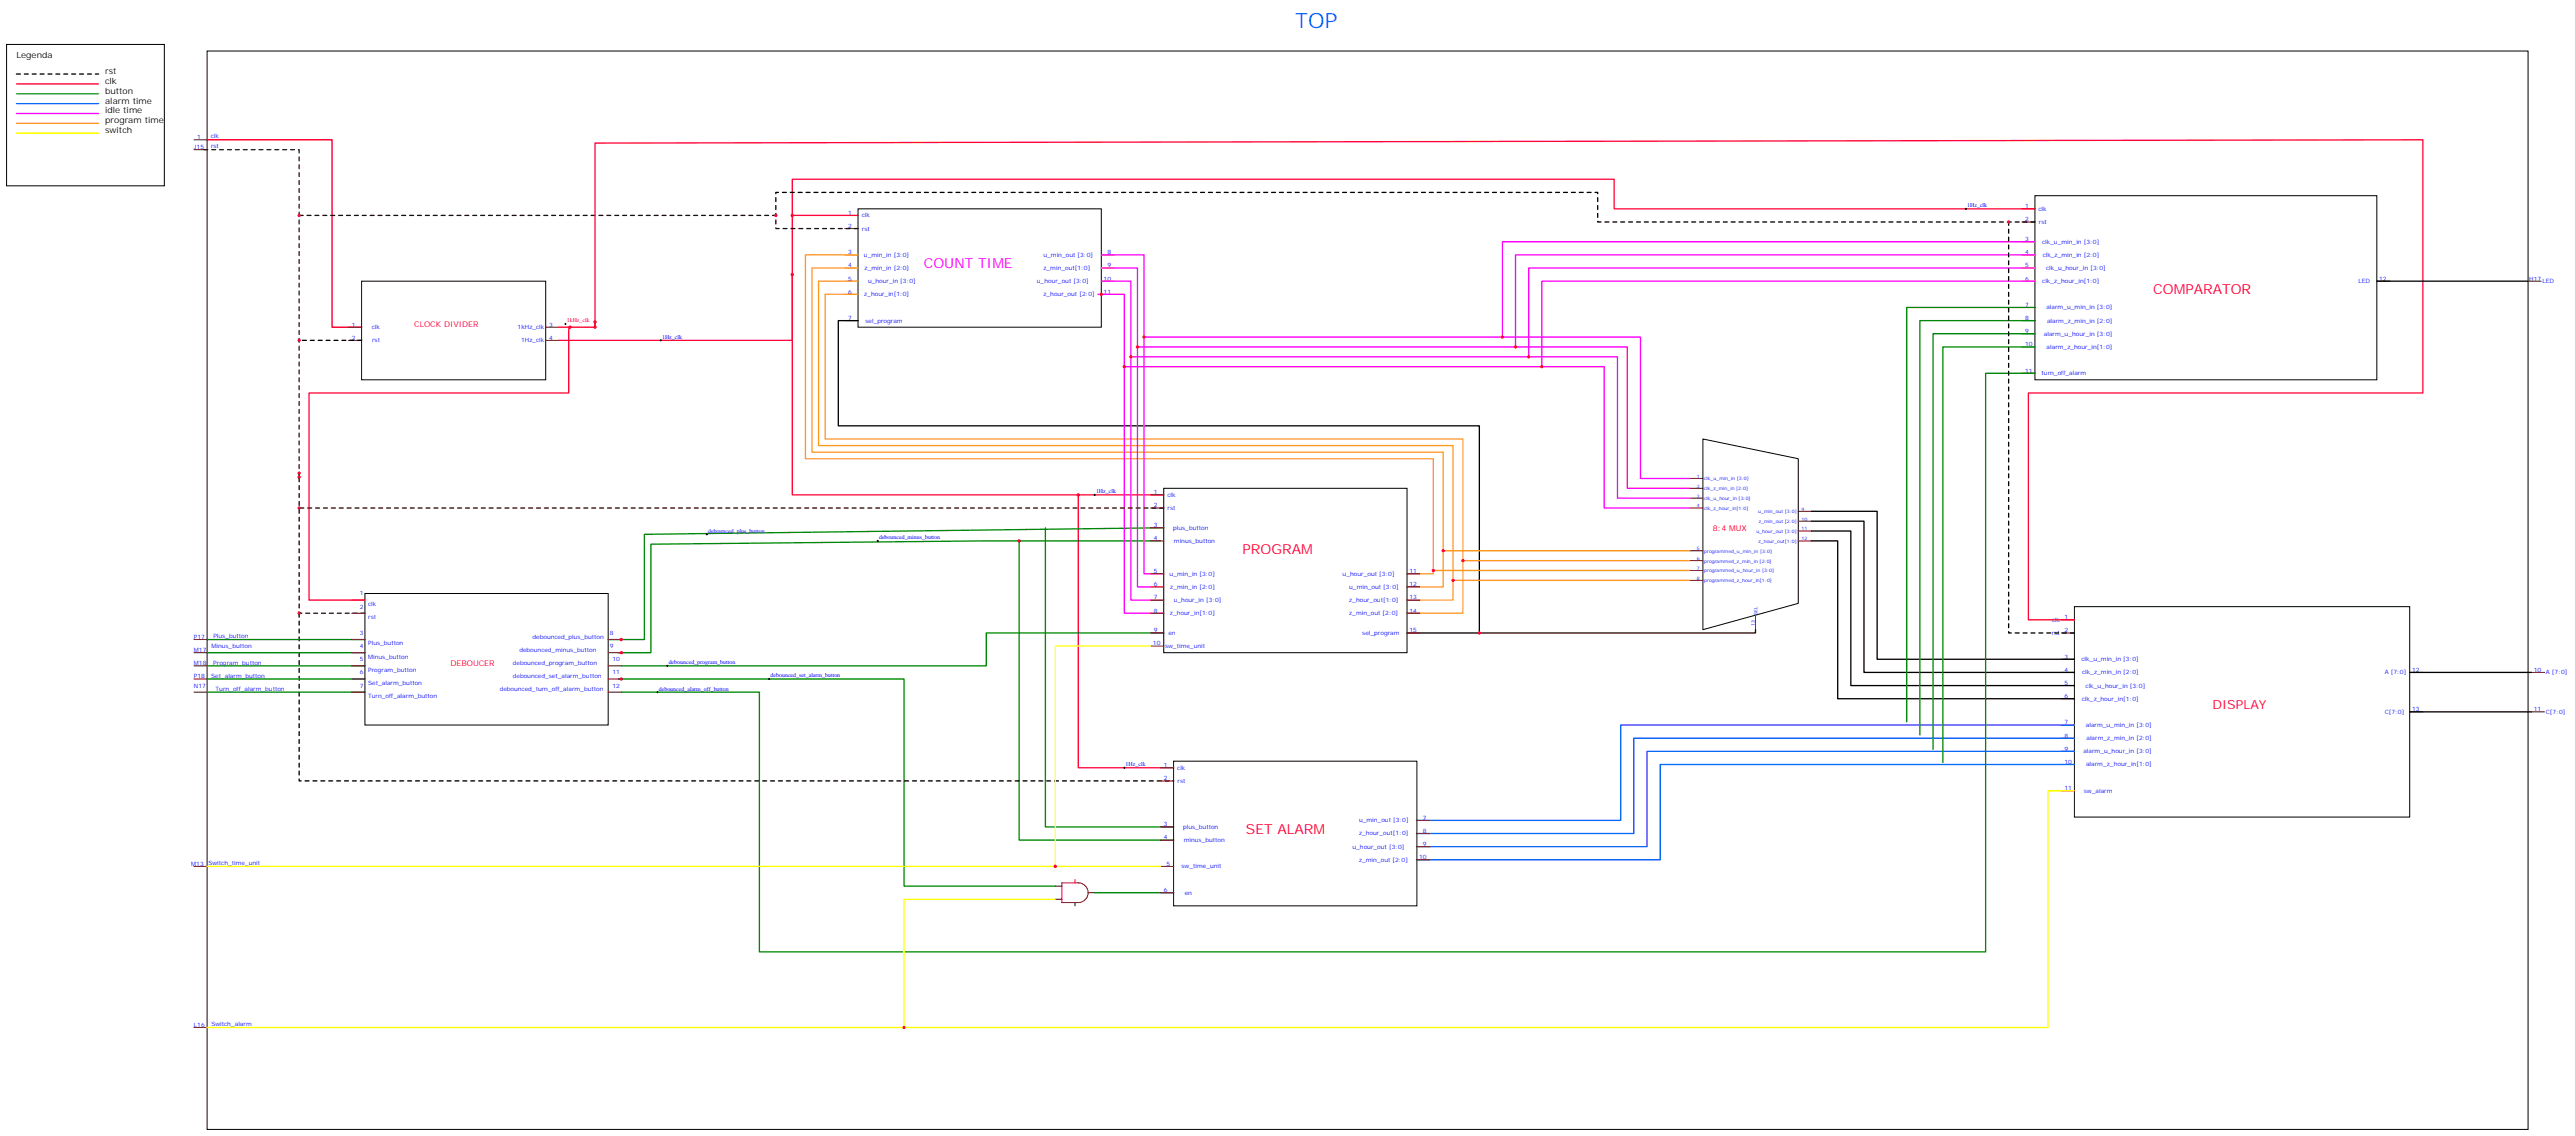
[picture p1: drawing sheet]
<svg xmlns="http://www.w3.org/2000/svg" width="1382mm" height="609mm" viewBox="0 0 1382 609" stroke-linecap="round" stroke-linejoin="round" font-family="sans-serif">
<defs><g id="words">
<text font-size="11.3" fill="#09f" x="695" y="15">TOP</text>
<text font-size="7.4" fill="#f0f" x="496" y="144">COUNT TIME</text>
<g font-size="7.4" fill="#f03">
<text x="1155" y="158">COMPARATOR</text>
<text x="667" y="297">PROGRAM</text>
<text x="669" y="447">SET ALARM</text>
</g>
<text font-size="6.7" fill="#f03" x="1187" y="380">DISPLAY</text>
<g font-size="4.6">
<text x="9" y="31">Legenda</text>
<text x="56" y="40">rst</text>
<text x="56" y="45">clk</text>
<text x="56" y="50">button</text>
<text x="56" y="56">alarm time</text>
<text x="56" y="61">idle time</text>
<text x="56" y="66">program time</text>
<text x="56" y="71">switch</text>
</g>
<g font-size="4.2" fill="#f03">
<text x="222" y="176">CLOCK DIVIDER</text>
<text x="242" y="357">DEBOUCER</text>
</g>
<text font-size="4.2" fill="#f00" x="919" y="285">8:4 MUX</text>
<g font-size="3.2" fill="#00f">
<text x="106" y="75">1</text>
<text x="113" y="74">clk</text>
<text x="104" y="80">J15</text>
<text x="113" y="80">rst</text>
<text x="1056" y="111">1Hz_clk</text>
<text x="1087" y="112">1</text>
<text x="1094" y="113">clk</text>
<text x="455" y="115">1</text>
<text x="462" y="117">clk</text>
<text x="1087" y="119">2</text>
<text x="455" y="122">2</text>
<text x="462" y="124">rst</text>
<text x="1094" y="120">rst</text>
<text x="1087" y="129">3</text>
<text x="1096" y="131">clk_u_min_in [3:0]</text>
<text x="455" y="136">3</text>
<text x="464" y="138">u_min_in [3:0]</text>
<text x="560" y="138">u_min_out [3:0]</text>
<text x="594" y="136">8</text>
<text x="1087" y="136">4</text>
<text x="1096" y="138">clk_z_min_in [2:0]</text>
<text x="455" y="143">4</text>
<text x="594" y="143">9</text>
<text x="1087" y="143">5</text>
<text x="464" y="145">z_min_in [2:0]</text>
<text x="560" y="145">z_min_out[1:0]</text>
<text x="1098" y="145">clk_u_hour_in [3:0]</text>
<text x="455" y="150">5</text>
<text x="466" y="152">u_hour_in [3:0]</text>
<text x="556" y="152">u_hour_out [3:0]</text>
<text x="592" y="150">10</text>
<text x="1087" y="150">6</text>
<text x="1096" y="152">clk_z_hour_in[1:0]</text>
<text x="1265" y="152">LED</text>
<text x="1277" y="150">12</text>
<text x="1357" y="150">H17</text>
<text x="1364" y="152">LED</text>
<text x="455" y="158">6</text>
<text x="464" y="159">z_hour_in[1:0]</text>
<text x="560" y="159">z_hour_out [2:0]</text>
<text x="592" y="158">11</text>
<text x="1087" y="165">7</text>
<text x="1098" y="166">alarm_u_min_in [3:0]</text>
<text x="455" y="172">7</text>
<text x="464" y="173">sel_program</text>
<text x="1087" y="172">8</text>
<text x="1098" y="173">alarm_z_min_in [2:0]</text>
<text x="189" y="175">1</text>
<text x="200" y="177">clk</text>
<text x="278" y="177">1kHz_clk</text>
<text x="295" y="175">3</text>
<text x="1087" y="179">9</text>
<text x="189" y="182">2</text>
<text x="200" y="184">rst</text>
<text x="280" y="184">1Hz_clk</text>
<text x="295" y="182">4</text>
<text x="355" y="182">1Hz_clk</text>
<text x="1087" y="186">10</text>
<text x="1097" y="180">alarm_u_hour_in [3:0]</text>
<text x="1098" y="187">alarm_z_hour_in[1:0]</text>
<text x="1087" y="200">11</text>
<text x="1095" y="201">turn_off_alarm</text>
<text x="588" y="265">1Hz_clk</text>
<text x="619" y="265">1</text>
<text x="626" y="267">clk</text>
<text x="619" y="272">2</text>
<text x="627" y="274">rst</text>
<text x="380" y="286">debounced_plus_button</text>
<text x="619" y="283">3</text>
<text x="629" y="284">plus_button</text>
<text x="472" y="289">debounced_minus_button</text>
<text x="619" y="290">4</text>
<text x="630" y="291">minus_button</text>
<text x="619" y="307">5</text>
<text x="628" y="309">u_min_in [3:0]</text>
<text x="720" y="309">u_hour_out [3:0]</text>
<text x="756" y="307">11</text>
<text x="619" y="315">6</text>
<text x="628" y="316">z_min_in [2:0]</text>
<text x="724" y="316">u_min_out [3:0]</text>
<text x="756" y="315">12</text>
<text x="193" y="319">1</text>
<text x="619" y="322">7</text>
<text x="630" y="323">u_hour_in [3:0]</text>
<text x="724" y="323">z_hour_out[1:0]</text>
<text x="756" y="322">13</text>
<text x="193" y="327">2</text>
<text x="198" y="325">clk</text>
<text x="619" y="329">8</text>
<text x="756" y="329">14</text>
<text x="198" y="332">rst</text>
<text x="628" y="330">z_hour_in[1:0]</text>
<text x="724" y="330">z_min_out [2:0]</text>
<text x="1101" y="334">clk</text>
<text x="1108" y="332">1</text>
<text x="193" y="341">3</text>
<text x="327" y="341">8</text>
<text x="619" y="339">9</text>
<text x="627" y="341">en</text>
<text x="731" y="341">sel_program</text>
<text x="756" y="339">15</text>
<text x="1101" y="341">rst</text>
<text x="1108" y="339">2</text>
<text x="104" y="343">P17</text>
<text x="113" y="348">Minus_button</text>
<text x="114" y="342">Plus_button</text>
<text x="193" y="348">4</text>
<text x="198" y="346">Plus_button</text>
<text x="286" y="343">debounced_plus_button</text>
<text x="327" y="348">9</text>
<text x="619" y="346">10</text>
<text x="625" y="348">sw_time_unit</text>
<text x="104" y="350">M17</text>
<text x="198" y="353">Minus_button</text>
<text x="279" y="350">debounced_minus_button</text>
<text x="1108" y="353">3</text>
<text x="104" y="357">M18</text>
<text x="114" y="357">Program_button</text>
<text x="193" y="355">5</text>
<text x="275" y="357">debounced_program_button</text>
<text x="329" y="355">10</text>
<text x="359" y="356">debounced_program_button</text>
<text x="1117" y="355">clk_u_min_in [3:0]</text>
<text x="104" y="364">P18</text>
<text x="113" y="364">Set_alarm_button</text>
<text x="193" y="362">6</text>
<text x="198" y="360">Program_button</text>
<text x="275" y="364">debounced_set_alarm_button</text>
<text x="329" y="362">11</text>
<text x="413" y="363">debounced_set_alarm_button</text>
<text x="1108" y="360">4</text>
<text x="1117" y="362">clk_z_min_in [2:0]</text>
<text x="1280" y="362">A [7:0]</text>
<text x="1294" y="360">12</text>
<text x="1359" y="360">10</text>
<text x="1366" y="362">A [7:0]</text>
<text x="104" y="369">N17</text>
<text x="116" y="371">Turn_off_alarm_button</text>
<text x="193" y="369">7</text>
<text x="198" y="367">Set_alarm_button</text>
<text x="268" y="371">debounced_turn_off_alarm_button</text>
<text x="329" y="369">12</text>
<text x="353" y="370">debounced_alarm_off_button</text>
<text x="1108" y="367">5</text>
<text x="1119" y="369">clk_u_hour_in [3:0]</text>
<text x="198" y="375">Turn_off_alarm_button</text>
<text x="1108" y="375">6</text>
<text x="1117" y="376">clk_z_hour_in[1:0]</text>
<text x="1280" y="383">C[7:0]</text>
<text x="1294" y="382">13</text>
<text x="1359" y="382">11</text>
<text x="1366" y="383">C[7:0]</text>
<text x="1108" y="389">7</text>
<text x="1108" y="396">8</text>
<text x="1119" y="390">alarm_u_min_in [3:0]</text>
<text x="1119" y="397">alarm_z_min_in [2:0]</text>
<text x="1108" y="403">9</text>
<text x="1118" y="404">alarm_u_hour_in [3:0]</text>
<text x="604" y="411">1Hz_clk</text>
<text x="624" y="412">1</text>
<text x="632" y="413">clk</text>
<text x="1108" y="410">10</text>
<text x="1119" y="411">alarm_z_hour_in[1:0]</text>
<text x="624" y="419">2</text>
<text x="632" y="420">rst</text>
<text x="1108" y="424">11</text>
<text x="1118" y="425">sw_alarm</text>
<text x="624" y="443">3</text>
<text x="729" y="441">u_min_out [3:0]</text>
<text x="764" y="440">7</text>
<text x="635" y="445">plus_button</text>
<text x="729" y="448">z_hour_out[1:0]</text>
<text x="764" y="447">8</text>
<text x="624" y="450">4</text>
<text x="635" y="452">minus_button</text>
<text x="726" y="455">u_hour_out [3:0]</text>
<text x="764" y="454">9</text>
<text x="761" y="461">10</text>
<text x="103" y="464">M13</text>
<text x="112" y="464">Switch_time_unit</text>
<text x="626" y="464">5</text>
<text x="634" y="466">sw_time_unit</text>
<text x="729" y="462">z_min_out [2:0]</text>
<text x="624" y="479">6</text>
<text x="636" y="480">en</text>
<text x="104" y="551">L16</text>
<text x="113" y="551">Switch_alarm</text>
</g>
<text font-size="3.2" fill="#f03" x="304" y="173">1kHz_clk</text>
<g font-size="2.5" fill="#00f">
<text x="910" y="256">1</text>
<text x="914" y="258">clk_u_min_in [3:0]</text>
<text x="910" y="262">2</text>
<text x="914" y="263">clk_z_min_in [2:0]</text>
<text x="910" y="267">3</text>
<text x="914" y="268">clk_u_hour_in [3:0]</text>
<text x="910" y="272">4</text>
<text x="914" y="274">clk_z_hour_in[1:0]</text>
<text x="943" y="275">u_min_out [3:0]</text>
<text x="967" y="274">9</text>
<text x="944" y="281">z_min_out [2:0]</text>
<text x="967" y="279">10</text>
<text x="942" y="286">u_hour_out [3:0]</text>
<text x="967" y="285">11</text>
<text x="944" y="291">z_hour_out[1:0]</text>
<text x="967" y="290">12</text>
<text x="910" y="295">5</text>
<text x="914" y="297">programmed_u_min_in [3:0]</text>
<text x="910" y="300">6</text>
<text x="910" y="306">7</text>
<text x="914" y="302">programmed_z_min_in [2:0]</text>
<text x="910" y="311">8</text>
<text x="914" y="307">programmed_u_hour_in [3:0]</text>
<text x="914" y="312">programmed_z_hour_in[1:0]</text>
<text x="942" y="336" transform="rotate(-90 942 336)">13</text>
<text x="943" y="330" transform="rotate(-90 943 330)">SEL</text>
</g>
</g></defs>
<g fill="none" stroke="#000" stroke-width=".54">
<path d="M4 24h84v76h-84zM111 27h1245v579h-1245zM460 112h131v64h-131zM1054 112h1M1055 112h.1M1092 105h183v99h-183zM194 151h99v53h-99zM303 174h1M303 173v1M354 183h1M355 182v1M914 236l51 10v78l-51 14z"/>
<path d="M587 266h1M587 265v1M624 262h131v88h-131zM379 287h1M379 286v1M471 290h.1M471 290v1M196 318h130v71h-130zM1113 325h180v113h-180zM358 357h.1M358 357v1M352 371h1"/>
<path d="M353 371v1M412 364h1M413 364v1M603 412h1M603 412h.1M630 408h130v78h-130zM577 484v2"/>
</g>
<g fill="none" stroke="#870000" stroke-width=".54">
<path d="M104 75h7M104 80h7M453 116h7M1085 119h7M1085 112h7M453 123h7M453 137h7M591 137h7M1085 137h7M1085 130h7M453 144h7M453 151h7"/>
<path d="M453 158h7M591 144h7M591 151h7M591 158h7M1085 144h7M1085 151h7M1275 151h7M1356 151h7M187 176h7M293 176h7M453 172h7M1085 172h7"/>
<path d="M1085 165h7M1085 179h7M187 183h7M293 183h7M1085 186h7M1085 200h7M907 257h7M617 273h7M617 266h7M907 262h7M907 267h7M907 273h7"/>
<path d="M965 274h7M965 280h7M617 290h7M617 283h7M907 295h7M965 285h7M965 290h7M617 308h7M617 315h7M755 308h7M755 315h7M907 301h7"/>
<path d="M907 306h7M907 311h7M189 322h7M189 329h7M617 340h7M617 322h7M617 329h7M755 340h7M755 322h7M755 329h7M942 331v7M1106 333h7"/>
<path d="M1106 340h7M104 343h7M104 350h7M104 357h7M189 343h7M189 350h7M189 357h7M326 343h7M326 350h7M326 357h7M617 347h7M1106 354h7"/>
<path d="M104 364h7M104 371h7M189 364h7M189 371h7M326 364h7M326 371h7M1106 361h7M1106 368h7M1106 375h7M1293 361h7M1358 361h7M1106 389h7"/>
<path d="M1106 396h7M1293 382h7M1358 382h7M623 419h7M623 412h7M1106 403h7M1106 410h7M1106 424h7M623 444h7M623 451h7M760 447h7M760 454h7"/>
<path d="M760 440h7M104 465h7M566 475h4M584 479h3M623 479h7M623 465h7M760 461h7M566 482h4M104 551h7"/>
</g>
<path d="M111 75h67v101h16" fill="none" stroke="#f00" stroke-width=".71"/>
<path d="M109 80h52v176" fill="none" stroke="#303" stroke-width=".71" stroke-dasharray="2.1 2.1"/>
<path d="M460 123h-44v-7h-255M624 273h-463M196 329h-35v-75" fill="none" stroke="#300" stroke-width=".71" stroke-dasharray="2.1 2.1"/>
<path d="M9 40h44M1092 119h-235v-16h-441v13M194 183h-33M161 329v90h469M1113 340h-35v-221" fill="none" stroke="#000" stroke-width=".71" stroke-dasharray="2.1 2.1"/>
<path d="M9 45h44M460 116h-35v67h-125M1092 112h-226v-16h-441v20M425 147v119h199M306 176l-1-1v2v34h-139v111h30M319 176v-99l981-2v136h-212v122h25M319 173v3h-19M579 266v146h51" fill="none" stroke="#f03" stroke-width=".71"/>
<path d="M9 50h44" fill="none" stroke="#3c0" stroke-width=".71"/>
<path d="M9 56h44" fill="none" stroke="#09f" stroke-width=".71"/>
<g fill="none" stroke="#f0f" stroke-width=".71">
<path d="M9 61h44M591 137h23v171h10M1092 130h-286v51M1092 137h-279v49M589 158h14v171h21M591 144h19v171h14M591 151h16v171h17M1092 144h-272v47M1092 151h-265v46M603 197h258v76h46M607 191h261v76h39M610 186h263v76h34"/>
<path d="M614 181h266v76h27"/>
</g>
<path d="M9 66h44M774 295h133M769 306h138M780 311h127M785 301h122" fill="none" stroke="#f90" stroke-width=".71"/>
<path d="M460 137h-28v109h337v62h-14M460 144h-24v99h338v72h-19M460 151h-21v88h341v83h-25M460 158h-17v78h342v93h-30" fill="none" stroke="#f93" stroke-width=".71"/>
<path d="M1275 151h81M460 172h-10v56h344v112h-39M972 280h28v81h113M972 274h35v80h106M972 290h14v85h127M972 285h21v83h120M1293 361h65M1293 382h65" fill="none" stroke="#000" stroke-width=".71"/>
<g fill="none" stroke="#008700" stroke-width=".71">
<path d="M1092 165h-69v222M1092 172h-62v222M1092 179h-55v223M1092 186h-50v223M1092 200h-27v311h-658v-140h-74M547 290v161h83M561 283v161h69M623 290h-96l-178 2v58h-17M624 283l-278 4v56h-20M624 340h-95v17h-196M111 357h85M111 350h85"/>
<path d="M111 343h85M111 371h85M111 364h85M332 364h153v111h81M587 479h43"/>
</g>
<path d="M1113 389h-243v51h-110M1113 396h-236v51h-117M1113 403h-229v51h-124M1113 410h-222v51h-131" fill="none" stroke="#06f" stroke-width=".71"/>
<path d="M942 338v2h-148" fill="none" stroke="#300" stroke-width=".71"/>
<path d="M9 71h44M1113 424h-14v127h-988M111 465h512M566 482h-81v69" fill="none" stroke="#ff0" stroke-width=".71"/>
<path d="M570 474h9a5 5 0 0 1 5 5 5 5 0 0 1-5 5h-9z" fill="none" stroke="#a10000" stroke-width=".54"/>
<path d="M577 472v2" fill="none" stroke="#f00" stroke-width=".54"/>
<path d="M617 347h-51v118" fill="none" stroke="#ff3" stroke-width=".71"/>
<g fill="#c00">
<circle cx="579" cy="266" r=".9"/>
<circle cx="547" cy="290" r=".9"/>
<circle cx="591" cy="158" r=".9"/>
<circle cx="794" cy="340" r=".9"/>
<circle cx="774" cy="295" r=".9"/>
<circle cx="769" cy="306" r=".9"/>
<circle cx="785" cy="301" r=".9"/>
<circle cx="780" cy="311" r=".9"/>
<circle cx="614" cy="181" r=".9"/>
<circle cx="610" cy="186" r=".9"/>
<circle cx="607" cy="191" r=".9"/>
<circle cx="603" cy="197" r=".9"/>
<circle cx="806" cy="181" r=".9"/>
<circle cx="813" cy="186" r=".9"/>
<circle cx="820" cy="191" r=".9"/>
<circle cx="827" cy="197" r=".9"/>
<circle cx="485" cy="551" r=".9"/>
<circle cx="416" cy="116" r=".9"/>
<circle cx="1078" cy="119" r=".9"/>
<circle cx="425" cy="147" r=".9"/>
<circle cx="425" cy="116" r=".9"/>
<circle cx="319" cy="176" r=".9"/>
<circle cx="333" cy="343" r=".9"/>
<circle cx="333" cy="350" r=".9"/>
<circle cx="333" cy="364" r=".9"/>
<circle cx="161" cy="329" r=".9"/>
<circle cx="161" cy="254" r=".9"/>
<circle cx="161" cy="256" r=".9"/>
<circle cx="319" cy="173" r=".9"/>
<circle cx="161" cy="183" r=".9"/>
<circle cx="161" cy="116" r=".9"/>
<circle cx="566" cy="465" r=".9"/>
<circle cx="161" cy="273" r=".9"/>
<circle cx="306" cy="176" r=".9"/>
</g>
<use href="#words"/>
</svg>
